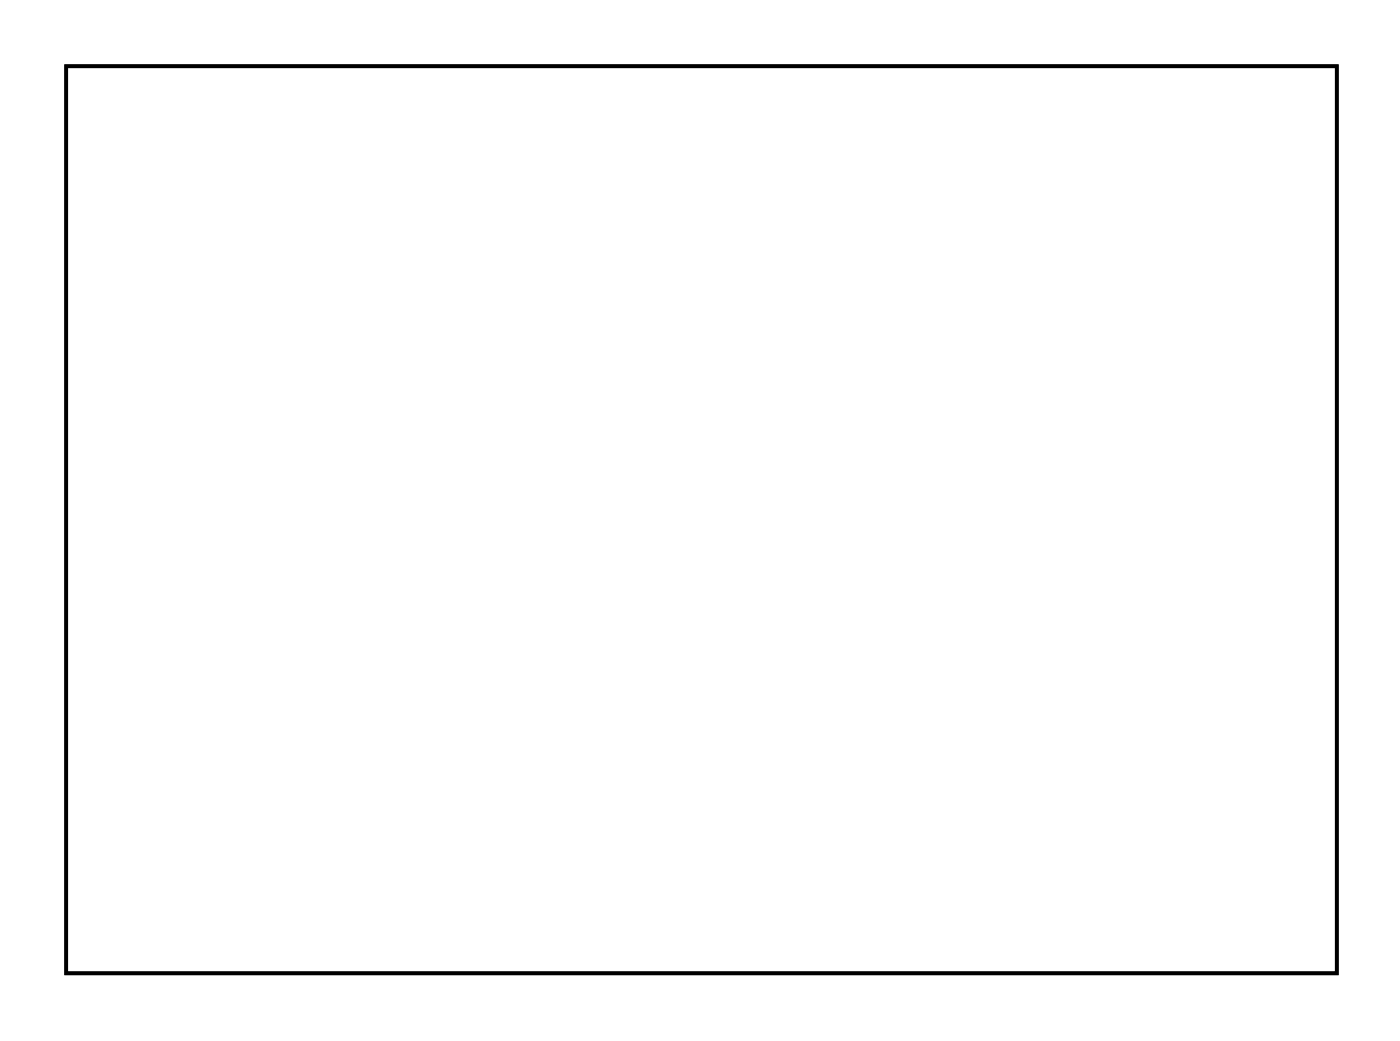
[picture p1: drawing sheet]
<svg xmlns="http://www.w3.org/2000/svg" width="77mm" height="57mm" viewBox="0 0 77 57" stroke-linecap="round" stroke-linejoin="round" font-family="sans-serif">
<path d="M3.6 3.6h69.8v49.8h-69.8z" fill="none" stroke="#000" stroke-width=".2"/>
<path d="M3.6 3.6h69.8v49.8h-69.8zM3.6 3.6v49.8h69.8v-49.8z" fill="#000"/>
<path d="M48.3 30.8h1.4v1.4h-1.4z" fill="#fff"/>
<path d="M48.3 30.8h1.4v1.4h-1.4z" fill="none" stroke="#fff" stroke-width=".76" stroke-linecap="butt"/>
<circle cx="49" cy="31.5" r=".7" fill="#fff"/>
<circle cx="49" cy="31.5" r=".7" fill="none" stroke="#fff" stroke-width=".76" stroke-linecap="butt"/>
<circle cx="51.5" cy="31.5" r=".7" fill="#fff"/>
<circle cx="51.5" cy="31.5" r=".7" fill="none" stroke="#fff" stroke-width=".76" stroke-linecap="butt"/>
<path d="M15.3 7.9h1.4v1.4h-1.4z" fill="#fff"/>
<path d="M15.3 7.9h1.4v1.4h-1.4z" fill="none" stroke="#fff" stroke-width=".76" stroke-linecap="butt"/>
<circle cx="16" cy="8.6" r=".7" fill="#fff"/>
<circle cx="16" cy="8.6" r=".7" fill="none" stroke="#fff" stroke-width=".76" stroke-linecap="butt"/>
<circle cx="16" cy="11.1" r=".7" fill="#fff"/>
<circle cx="16" cy="11.1" r=".7" fill="none" stroke="#fff" stroke-width=".76" stroke-linecap="butt"/>
<circle cx="23.6" cy="13.7" r=".74" fill="#fff"/>
<circle cx="23.6" cy="13.7" r=".74" fill="none" stroke="#fff" stroke-width=".76" stroke-linecap="butt"/>
<circle cx="23.6" cy="11.1" r=".74" fill="#fff"/>
<circle cx="23.6" cy="11.1" r=".74" fill="none" stroke="#fff" stroke-width=".76" stroke-linecap="butt"/>
<circle cx="23.6" cy="8.6" r=".74" fill="#fff"/>
<circle cx="23.6" cy="8.6" r=".74" fill="none" stroke="#fff" stroke-width=".76" stroke-linecap="butt"/>
<circle cx="26.1" cy="13.7" r=".74" fill="#fff"/>
<circle cx="26.1" cy="13.7" r=".74" fill="none" stroke="#fff" stroke-width=".76" stroke-linecap="butt"/>
<circle cx="26.1" cy="11.1" r=".74" fill="#fff"/>
<circle cx="26.1" cy="11.1" r=".74" fill="none" stroke="#fff" stroke-width=".76" stroke-linecap="butt"/>
<circle cx="26.1" cy="8.6" r=".74" fill="#fff"/>
<circle cx="26.1" cy="8.6" r=".74" fill="none" stroke="#fff" stroke-width=".76" stroke-linecap="butt"/>
<circle cx="43.9" cy="18.8" r=".74" fill="#fff"/>
<circle cx="43.9" cy="18.8" r=".74" fill="none" stroke="#fff" stroke-width=".76" stroke-linecap="butt"/>
<circle cx="46.5" cy="18.8" r=".74" fill="#fff"/>
<circle cx="46.5" cy="18.8" r=".74" fill="none" stroke="#fff" stroke-width=".76" stroke-linecap="butt"/>
<circle cx="49" cy="18.8" r=".74" fill="#fff"/>
<circle cx="49" cy="18.8" r=".74" fill="none" stroke="#fff" stroke-width=".76" stroke-linecap="butt"/>
<circle cx="51.5" cy="18.8" r=".74" fill="#fff"/>
<circle cx="51.5" cy="18.8" r=".74" fill="none" stroke="#fff" stroke-width=".76" stroke-linecap="butt"/>
<circle cx="54.1" cy="18.8" r=".74" fill="#fff"/>
<circle cx="54.1" cy="18.8" r=".74" fill="none" stroke="#fff" stroke-width=".76" stroke-linecap="butt"/>
<circle cx="56.6" cy="18.8" r=".74" fill="#fff"/>
<circle cx="56.6" cy="18.8" r=".74" fill="none" stroke="#fff" stroke-width=".76" stroke-linecap="butt"/>
<circle cx="33.8" cy="11.1" r=".74" fill="#fff"/>
<circle cx="33.8" cy="11.1" r=".74" fill="none" stroke="#fff" stroke-width=".76" stroke-linecap="butt"/>
<circle cx="36.3" cy="11.1" r=".74" fill="#fff"/>
<circle cx="36.3" cy="11.1" r=".74" fill="none" stroke="#fff" stroke-width=".76" stroke-linecap="butt"/>
<circle cx="38.8" cy="11.1" r=".74" fill="#fff"/>
<circle cx="38.8" cy="11.1" r=".74" fill="none" stroke="#fff" stroke-width=".76" stroke-linecap="butt"/>
<circle cx="41.4" cy="11.1" r=".74" fill="#fff"/>
<circle cx="41.4" cy="11.1" r=".74" fill="none" stroke="#fff" stroke-width=".76" stroke-linecap="butt"/>
<circle cx="43.9" cy="11.1" r=".74" fill="#fff"/>
<circle cx="43.9" cy="11.1" r=".74" fill="none" stroke="#fff" stroke-width=".76" stroke-linecap="butt"/>
<circle cx="10.9" cy="13.7" r=".74" fill="#fff"/>
<circle cx="10.9" cy="13.7" r=".74" fill="none" stroke="#fff" stroke-width=".76" stroke-linecap="butt"/>
<circle cx="10.9" cy="11.1" r=".74" fill="#fff"/>
<circle cx="10.9" cy="11.1" r=".74" fill="none" stroke="#fff" stroke-width=".76" stroke-linecap="butt"/>
<circle cx="10.9" cy="8.6" r=".74" fill="#fff"/>
<circle cx="10.9" cy="8.6" r=".74" fill="none" stroke="#fff" stroke-width=".76" stroke-linecap="butt"/>
<circle cx="28.7" cy="41.6" r=".67" fill="#fff"/>
<circle cx="28.7" cy="41.6" r=".67" fill="none" stroke="#fff" stroke-width=".69" stroke-linecap="butt"/>
<path d="M28 40.9h1.4v1.4h-1.4z" fill="#fff"/>
<path d="M28 40.9h1.4v1.4h-1.4z" fill="none" stroke="#fff" stroke-width=".69" stroke-linecap="butt"/>
<circle cx="31.2" cy="41.6" r=".67" fill="#fff"/>
<circle cx="31.2" cy="41.6" r=".67" fill="none" stroke="#fff" stroke-width=".69" stroke-linecap="butt"/>
<circle cx="33.8" cy="41.6" r=".67" fill="#fff"/>
<circle cx="33.8" cy="41.6" r=".67" fill="none" stroke="#fff" stroke-width=".69" stroke-linecap="butt"/>
<circle cx="36.3" cy="41.6" r=".67" fill="#fff"/>
<circle cx="36.3" cy="41.6" r=".67" fill="none" stroke="#fff" stroke-width=".69" stroke-linecap="butt"/>
<circle cx="38.8" cy="41.6" r=".67" fill="#fff"/>
<circle cx="38.8" cy="41.6" r=".67" fill="none" stroke="#fff" stroke-width=".69" stroke-linecap="butt"/>
<circle cx="41.4" cy="41.6" r=".67" fill="#fff"/>
<circle cx="41.4" cy="41.6" r=".67" fill="none" stroke="#fff" stroke-width=".69" stroke-linecap="butt"/>
<circle cx="43.9" cy="41.6" r=".67" fill="#fff"/>
<circle cx="43.9" cy="41.6" r=".67" fill="none" stroke="#fff" stroke-width=".69" stroke-linecap="butt"/>
<circle cx="46.5" cy="41.6" r=".67" fill="#fff"/>
<circle cx="46.5" cy="41.6" r=".67" fill="none" stroke="#fff" stroke-width=".69" stroke-linecap="butt"/>
<circle cx="49" cy="41.6" r=".67" fill="#fff"/>
<circle cx="49" cy="41.6" r=".67" fill="none" stroke="#fff" stroke-width=".69" stroke-linecap="butt"/>
<circle cx="51.5" cy="41.6" r=".67" fill="#fff"/>
<circle cx="51.5" cy="41.6" r=".67" fill="none" stroke="#fff" stroke-width=".69" stroke-linecap="butt"/>
<circle cx="54.1" cy="41.6" r=".67" fill="#fff"/>
<circle cx="54.1" cy="41.6" r=".67" fill="none" stroke="#fff" stroke-width=".69" stroke-linecap="butt"/>
<circle cx="56.6" cy="41.6" r=".67" fill="#fff"/>
<circle cx="56.6" cy="41.6" r=".67" fill="none" stroke="#fff" stroke-width=".69" stroke-linecap="butt"/>
<circle cx="59.2" cy="41.6" r=".67" fill="#fff"/>
<circle cx="59.2" cy="41.6" r=".67" fill="none" stroke="#fff" stroke-width=".69" stroke-linecap="butt"/>
<circle cx="61.7" cy="41.6" r=".67" fill="#fff"/>
<circle cx="61.7" cy="41.6" r=".67" fill="none" stroke="#fff" stroke-width=".69" stroke-linecap="butt"/>
<circle cx="64.2" cy="41.6" r=".67" fill="#fff"/>
<circle cx="64.2" cy="41.6" r=".67" fill="none" stroke="#fff" stroke-width=".69" stroke-linecap="butt"/>
<circle cx="28.7" cy="26.4" r=".67" fill="#fff"/>
<circle cx="28.7" cy="26.4" r=".67" fill="none" stroke="#fff" stroke-width=".69" stroke-linecap="butt"/>
<circle cx="31.2" cy="26.4" r=".67" fill="#fff"/>
<circle cx="31.2" cy="26.4" r=".67" fill="none" stroke="#fff" stroke-width=".69" stroke-linecap="butt"/>
<circle cx="33.8" cy="26.4" r=".67" fill="#fff"/>
<circle cx="33.8" cy="26.4" r=".67" fill="none" stroke="#fff" stroke-width=".69" stroke-linecap="butt"/>
<circle cx="36.3" cy="26.4" r=".67" fill="#fff"/>
<circle cx="36.3" cy="26.4" r=".67" fill="none" stroke="#fff" stroke-width=".69" stroke-linecap="butt"/>
<circle cx="38.8" cy="26.4" r=".67" fill="#fff"/>
<circle cx="38.8" cy="26.4" r=".67" fill="none" stroke="#fff" stroke-width=".69" stroke-linecap="butt"/>
<circle cx="41.4" cy="26.4" r=".67" fill="#fff"/>
<circle cx="41.4" cy="26.4" r=".67" fill="none" stroke="#fff" stroke-width=".69" stroke-linecap="butt"/>
<circle cx="43.9" cy="26.4" r=".67" fill="#fff"/>
<circle cx="43.9" cy="26.4" r=".67" fill="none" stroke="#fff" stroke-width=".69" stroke-linecap="butt"/>
<circle cx="46.5" cy="26.4" r=".67" fill="#fff"/>
<circle cx="46.5" cy="26.4" r=".67" fill="none" stroke="#fff" stroke-width=".69" stroke-linecap="butt"/>
<circle cx="49" cy="26.4" r=".67" fill="#fff"/>
<circle cx="49" cy="26.4" r=".67" fill="none" stroke="#fff" stroke-width=".69" stroke-linecap="butt"/>
<circle cx="51.5" cy="26.4" r=".67" fill="#fff"/>
<circle cx="51.5" cy="26.4" r=".67" fill="none" stroke="#fff" stroke-width=".69" stroke-linecap="butt"/>
<circle cx="54.1" cy="26.4" r=".67" fill="#fff"/>
<circle cx="54.1" cy="26.4" r=".67" fill="none" stroke="#fff" stroke-width=".69" stroke-linecap="butt"/>
<circle cx="56.6" cy="26.4" r=".67" fill="#fff"/>
<circle cx="56.6" cy="26.4" r=".67" fill="none" stroke="#fff" stroke-width=".69" stroke-linecap="butt"/>
<circle cx="59.2" cy="26.4" r=".67" fill="#fff"/>
<circle cx="59.2" cy="26.4" r=".67" fill="none" stroke="#fff" stroke-width=".69" stroke-linecap="butt"/>
<circle cx="61.7" cy="26.4" r=".67" fill="#fff"/>
<circle cx="61.7" cy="26.4" r=".67" fill="none" stroke="#fff" stroke-width=".69" stroke-linecap="butt"/>
<circle cx="64.2" cy="26.4" r=".67" fill="#fff"/>
<circle cx="64.2" cy="26.4" r=".67" fill="none" stroke="#fff" stroke-width=".69" stroke-linecap="butt"/>
<circle cx="5.8" cy="21.3" r=".7" fill="#fff"/>
<circle cx="5.8" cy="21.3" r=".7" fill="none" stroke="#fff" stroke-width=".76" stroke-linecap="butt"/>
<circle cx="16" cy="21.3" r=".7" fill="#fff"/>
<circle cx="16" cy="21.3" r=".7" fill="none" stroke="#fff" stroke-width=".76" stroke-linecap="butt"/>
<circle cx="18.5" cy="21.3" r=".7" fill="#fff"/>
<circle cx="18.5" cy="21.3" r=".7" fill="none" stroke="#fff" stroke-width=".76" stroke-linecap="butt"/>
<circle cx="28.7" cy="21.3" r=".7" fill="#fff"/>
<circle cx="28.7" cy="21.3" r=".7" fill="none" stroke="#fff" stroke-width=".76" stroke-linecap="butt"/>
<circle cx="33.8" cy="46.7" r=".74" fill="#fff"/>
<circle cx="33.8" cy="46.7" r=".74" fill="none" stroke="#fff" stroke-width=".76" stroke-linecap="butt"/>
<circle cx="36.3" cy="46.7" r=".74" fill="#fff"/>
<circle cx="36.3" cy="46.7" r=".74" fill="none" stroke="#fff" stroke-width=".76" stroke-linecap="butt"/>
<circle cx="38.8" cy="46.7" r=".74" fill="#fff"/>
<circle cx="38.8" cy="46.7" r=".74" fill="none" stroke="#fff" stroke-width=".76" stroke-linecap="butt"/>
<circle cx="41.4" cy="46.7" r=".74" fill="#fff"/>
<circle cx="41.4" cy="46.7" r=".74" fill="none" stroke="#fff" stroke-width=".76" stroke-linecap="butt"/>
<circle cx="43.9" cy="46.7" r=".74" fill="#fff"/>
<circle cx="43.9" cy="46.7" r=".74" fill="none" stroke="#fff" stroke-width=".76" stroke-linecap="butt"/>
<circle cx="46.5" cy="46.7" r=".74" fill="#fff"/>
<circle cx="46.5" cy="46.7" r=".74" fill="none" stroke="#fff" stroke-width=".76" stroke-linecap="butt"/>
<circle cx="49" cy="46.7" r=".74" fill="#fff"/>
<circle cx="49" cy="46.7" r=".74" fill="none" stroke="#fff" stroke-width=".76" stroke-linecap="butt"/>
<circle cx="51.5" cy="46.7" r=".74" fill="#fff"/>
<circle cx="51.5" cy="46.7" r=".74" fill="none" stroke="#fff" stroke-width=".76" stroke-linecap="butt"/>
<circle cx="54.1" cy="46.7" r=".74" fill="#fff"/>
<circle cx="54.1" cy="46.7" r=".74" fill="none" stroke="#fff" stroke-width=".76" stroke-linecap="butt"/>
<circle cx="56.6" cy="46.7" r=".74" fill="#fff"/>
<circle cx="56.6" cy="46.7" r=".74" fill="none" stroke="#fff" stroke-width=".76" stroke-linecap="butt"/>
<circle cx="59.2" cy="46.7" r=".74" fill="#fff"/>
<circle cx="59.2" cy="46.7" r=".74" fill="none" stroke="#fff" stroke-width=".76" stroke-linecap="butt"/>
<circle cx="61.7" cy="46.7" r=".74" fill="#fff"/>
<circle cx="61.7" cy="46.7" r=".74" fill="none" stroke="#fff" stroke-width=".76" stroke-linecap="butt"/>
<circle cx="64.2" cy="46.7" r=".74" fill="#fff"/>
<circle cx="64.2" cy="46.7" r=".74" fill="none" stroke="#fff" stroke-width=".76" stroke-linecap="butt"/>
<circle cx="66.8" cy="46.7" r=".74" fill="#fff"/>
<circle cx="66.8" cy="46.7" r=".74" fill="none" stroke="#fff" stroke-width=".76" stroke-linecap="butt"/>
<path d="M35.6 15.5h1.4v1.4h-1.4z" fill="#fff"/>
<path d="M35.6 15.5h1.4v1.4h-1.4z" fill="none" stroke="#fff" stroke-width=".76" stroke-linecap="butt"/>
<circle cx="36.3" cy="16.2" r=".7" fill="#fff"/>
<circle cx="36.3" cy="16.2" r=".7" fill="none" stroke="#fff" stroke-width=".76" stroke-linecap="butt"/>
<circle cx="38.8" cy="16.2" r=".7" fill="#fff"/>
<circle cx="38.8" cy="16.2" r=".7" fill="none" stroke="#fff" stroke-width=".76" stroke-linecap="butt"/>
</svg>
